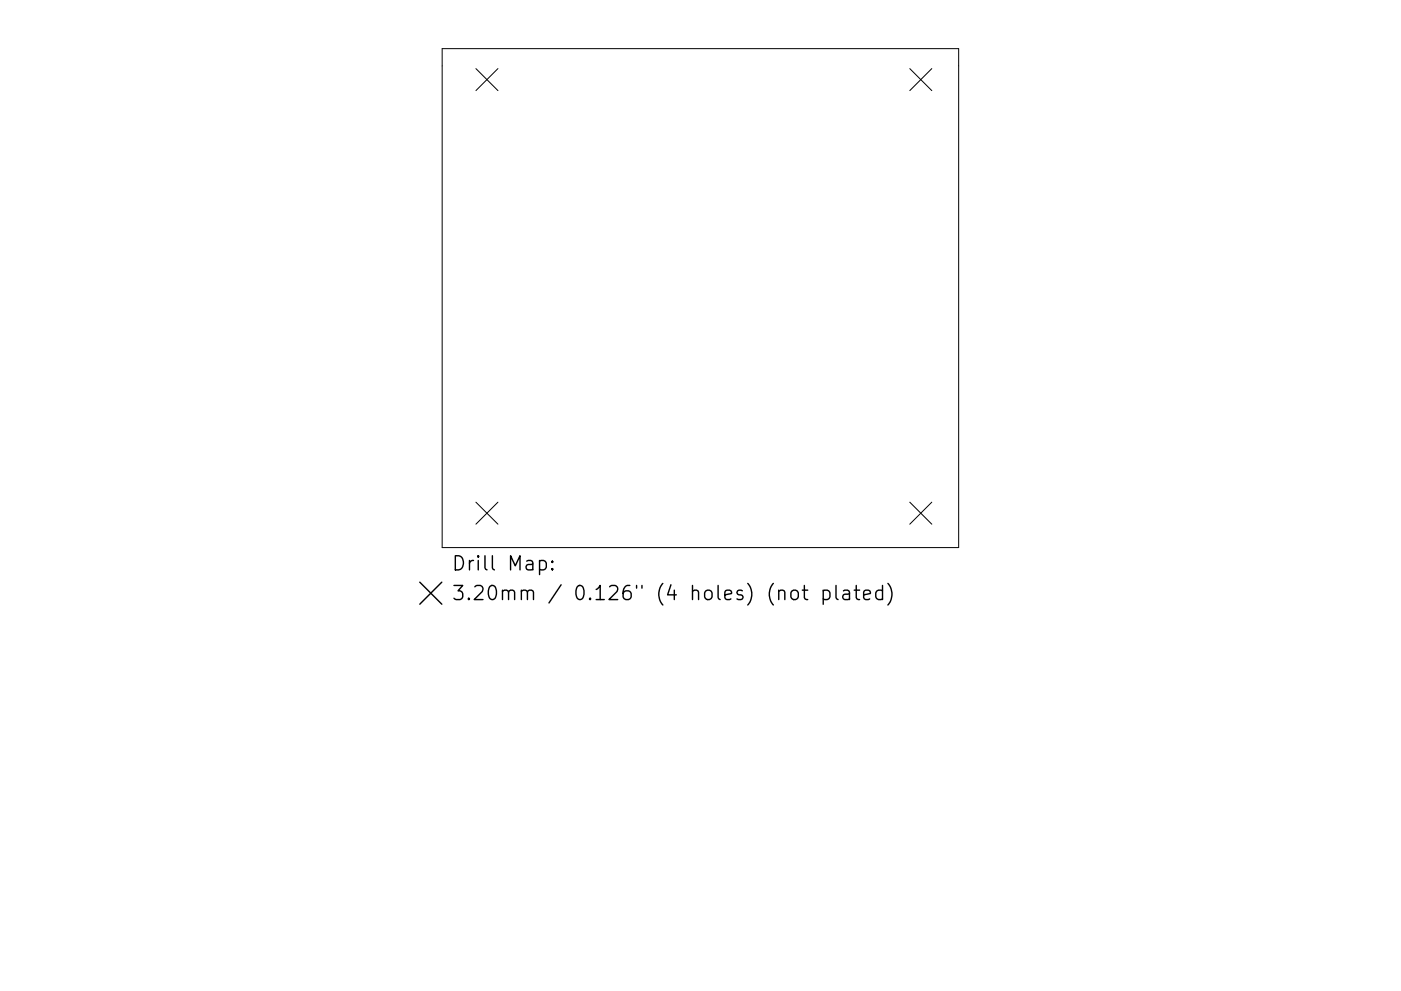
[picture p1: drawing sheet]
<svg xmlns="http://www.w3.org/2000/svg" width="297mm" height="210mm" viewBox="0 0 297 210" stroke-linecap="round" stroke-linejoin="round" font-family="sans-serif">
<defs><g id="words">
<g font-size="4.2">
<text x="95.7" y="121.1">Drill Map:</text>
<text x="95.7" y="127.4">3.20mm / 0.126&quot; (4 holes) (not plated)</text>
</g>
</g></defs>
<path d="M93.7 10.3h109.6v105.9h-109.6zM100.9 14.6l4.7 4.6M105.6 14.6l-4.7 4.6M192.9 14.6l4.7 4.6M197.6 14.6l-4.7 4.6M100.9 106.5l4.7 4.7M105.6 106.5l-4.7 4.7M192.9 106.5l4.7 4.7M197.6 106.5l-4.7 4.7" fill="none" stroke="#000" stroke-width=".21"/>
<g fill="none" stroke="#000" stroke-width=".3">
<path d="M114.4 119.1l.9-.2 .5 .6v.8l-.3 .5-.2 .1-.9-.1M117.1 119.1l.2 .1-.2 .1-.1-.1 .1-.1v.2M89 123.5l4.7 4.7M93.7 123.5l-4.7 4.7M117.1 120.6l.2 .2-.2 .1-.1-.1 .1-.2v.3M167.8 125.5a.81 .81 0 0 1 .8-.3 .81 .81 0 0 1 .7 .6v.8a.81 .81 0 0 1-.8 .6 .81 .81 0 0 1-.8-.6v-.8zM170.1 125.2h1.2M170.5 124.2v2.6l.2 .3 .6 .1M174.5 125.4l.9-.2 .6 .6v.8l-.3 .5-.3 .1-.9-.1M174.5 125.2v3M177.3 124.2v2.6l.4 .4M178.8 125.4l.3-.2 .9 .2 .1 .2v1.6"/>
<path d="M180.1 125.9l-1 .2a.59 .59 0 0 0-.4 .5 .59 .59 0 0 0 .4 .6l1-.1M181.1 125.2h1.2M181.5 124.2v2.6l.2 .3 .6 .1M183.1 126.2l1.4-.3-.1-.5-.9-.2-.4 .4v1.2l.2 .3 .2 .1 .9-.1M187.1 125.4l-.8-.2-.6 .6v.8l.3 .5 .3 .1 .8-.1M187.1 124.2v3M188.3 123.8a3.4 3.4 0 0 1 0 4.6"/>
</g>
<use href="#words"/>
</svg>
